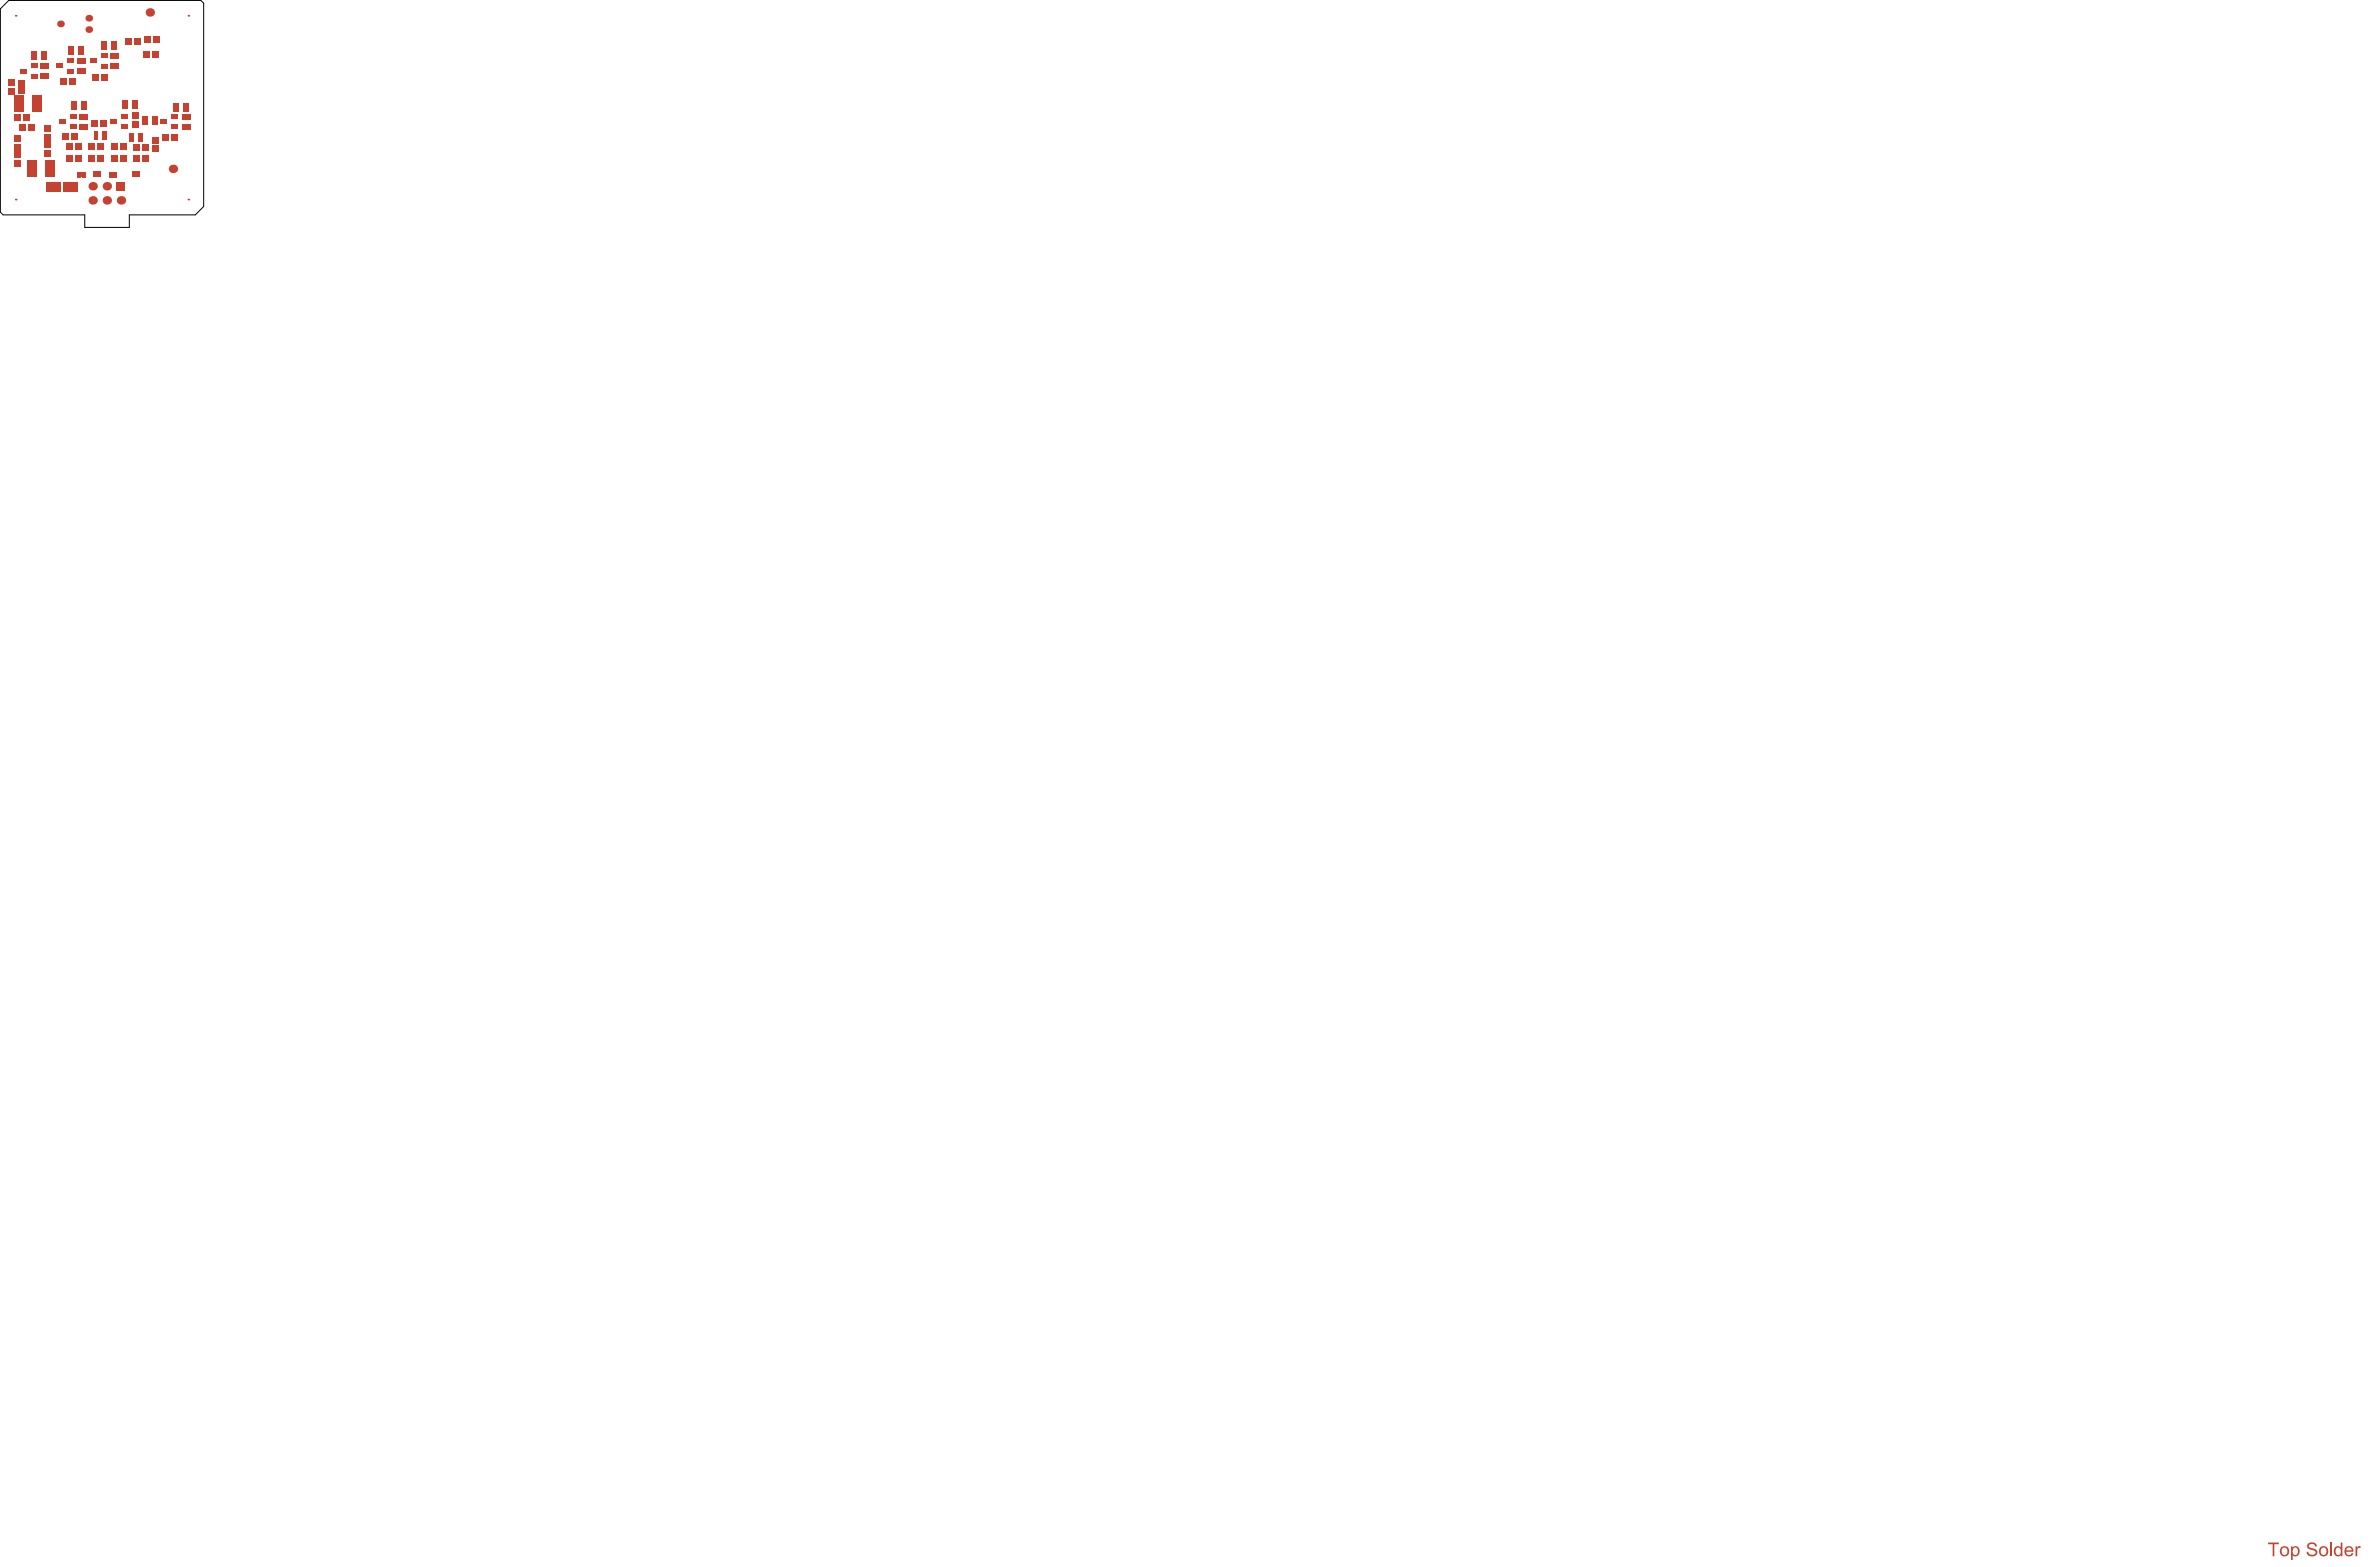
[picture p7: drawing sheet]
<svg xmlns="http://www.w3.org/2000/svg" width="1416mm" height="936mm" viewBox="0 0 1416 936" stroke-linecap="round" stroke-linejoin="round" font-family="sans-serif">
<path d="M0 5l5-5h115l2 2v121l-5 5h-40v8h-26v-8h-49l-2-1z" fill="none" stroke="#000" stroke-width=".6"/>
<g fill="#c64230">
<path d="M47 103h4v2h-4z" fill-rule="evenodd"/>
<path d="M56 79h3v4h-3z" fill-rule="evenodd"/>
<path d="M61 79h3v4h-3z" fill-rule="evenodd"/>
<path d="M83 79h2v5h-2z" fill-rule="evenodd"/>
<path d="M56 103h4v2h-4z" fill-rule="evenodd"/>
<path d="M65 103h5v2h-5z" fill-rule="evenodd"/>
<path d="M79 103h4v2h-4z" fill-rule="evenodd"/>
<path d="M77 79h3v5h-3z" fill-rule="evenodd"/>
<path d="M70 109h5v5h-5z" fill-rule="evenodd"/>
<path d="M14 68h4v4h-4z" fill-rule="evenodd"/>
<path d="M27 80h3v4h-3z" fill-rule="evenodd"/>
<path d="M27 75h3v3h-3z" fill-rule="evenodd"/>
<path d="M42 74h4v3h-4z" fill-rule="evenodd"/>
<path d="M42 68h4v3h-4z" fill-rule="evenodd"/>
<path d="M43 61h3v5h-3z" fill-rule="evenodd"/>
<path d="M42 47h3v3h-3z" fill-rule="evenodd"/>
<path d="M40 41h4v3h-4z" fill-rule="evenodd"/>
<path d="M40 35h4v3h-4z" fill-rule="evenodd"/>
<path d="M46 103h3v3h-3z" fill-rule="evenodd"/>
<path d="M49 103h2v3h-2z" fill-rule="evenodd"/>
<path d="M49 61h3v5h-3z" fill-rule="evenodd"/>
<path d="M55 102h3v4h-3z" fill-rule="evenodd"/>
</g>
<g fill="#c64230">
<path d="M1355 921h6v1h-3v7h-1v-7h-2z"/>
<path d="M1378 922l2-1h2l1 1 1 1h-1l-1-1h-2a1.4 1.4 0 0 0-1 1 1.4 1.4 0 0 0 2 1l2 1 1 2-1 2h-4l-1-1v-1l1-1v2h2h1l1-1-1-1-3-1-1-2z"/>
<path d="M1392 921h1v8h-1z"/>
<path d="M1407 923h1v1l1-1h1v1h-1l-1 1v4h-1z"/>
<path d="M1362 924l2-1 2 1 1 2v2l-2 1-3-1v-2zM1363 925v1a1.9 1.9 0 0 0 2 2 1.9 1.9 0 0 0 1-3l-1-1z"/>
<path d="M1368 923h1v1l2-1h1l1 3v2l-1 1h-2h-1v2h-1zM1370 925l-1 1 1 2h2v-2v-1l-1-1z"/>
<path d="M1386 924l2-1 2 1 1 3-2 2h-2l-1-1-1-1zM1386 925v1a1.9 1.9 0 0 0 2 2 1.9 1.9 0 0 0 1-3 1.6 1.6 0 0 0-1-1 1.6 1.6 0 0 0-2 1z"/>
<path d="M1395 924l2-1 1 1v-3h1v8h-1v-1l-2 1-2-1v-2zM1395 925v2a1.7 1.7 0 0 0 2 1 1.7 1.7 0 0 0 1-2l-1-2z"/>
<path d="M1401 924l2-1 2 1 1 2h-5l2 2h1l1-1h1l-1 2h-2l-2-1-1-2zM1402 924l-1 2 4-1a1.7 1.7 0 0 0-3-1z"/>
<circle cx="36" cy="14" r="2"/>
<circle cx="55" cy="120" r="2.5"/>
<circle cx="55" cy="111" r="2.5"/>
<circle cx="9" cy="119" r=".5"/>
<circle cx="9" cy="9" r=".5"/>
<circle cx="64" cy="120" r="2.5"/>
<circle cx="72" cy="120" r="2.5"/>
<circle cx="53" cy="18" r="2"/>
<circle cx="53" cy="11" r="2"/>
<circle cx="112" cy="119" r=".5"/>
<circle cx="112" cy="9" r=".5"/>
<circle cx="64" cy="111" r="2.5"/>
</g>
<path d="M57 83h1" fill="none" stroke="#c64230" stroke-width="1.6"/>
<path d="M57 81h1" fill="none" stroke="#c64230" stroke-width="1.3"/>
<path d="M54 35h4v3h-4z" fill-rule="evenodd" fill="#c64230"/>
<path d="M62 81h1" fill="none" stroke="#c64230" stroke-width="1.3"/>
<path d="M63 83h.1" fill="none" stroke="#c64230" stroke-width="1.6"/>
<path d="M68 103h2v3h-2z" fill-rule="evenodd" fill="#c64230"/>
<path d="M78 84h1" fill="none" stroke="#c64230" stroke-width="1.6"/>
<g fill="#c64230">
<path d="M73 60h3v5h-3z" fill-rule="evenodd"/>
<path d="M81 102h3v3h-3z" fill-rule="evenodd"/>
</g>
<path d="M83 82h2" fill="none" stroke="#c64230" stroke-width="1.3"/>
<path d="M84 84h.1" fill="none" stroke="#c64230" stroke-width="1.6"/>
<g fill="#c64230">
<path d="M102 80h4v4h-4z" fill-rule="evenodd"/>
<path d="M103 74h3v3h-3z" fill-rule="evenodd"/>
<path d="M103 68h3v3h-3z" fill-rule="evenodd"/>
<path d="M19 57h6v10h-6z" fill-rule="evenodd"/>
<path d="M19 30h3v6h-3z" fill-rule="evenodd"/>
<path d="M27 84h3v4h-3z" fill-rule="evenodd"/>
<path d="M27 90h3v3h-3z" fill-rule="evenodd"/>
<path d="M35 71h4v3h-4z" fill-rule="evenodd"/>
<path d="M33 38h4v3h-4z" fill-rule="evenodd"/>
<path d="M40 86h4v4h-4z" fill-rule="evenodd"/>
<path d="M40 93h4v3h-4z" fill-rule="evenodd"/>
<path d="M53 86h3v4h-3z" fill-rule="evenodd"/>
<path d="M53 93h3v3h-3z" fill-rule="evenodd"/>
<path d="M55 72h4v4h-4z" fill-rule="evenodd"/>
<path d="M56 79h2v1h-2z" fill-rule="evenodd"/>
<path d="M55 44h4v4h-4z" fill-rule="evenodd"/>
<path d="M60 72h4v4h-4z" fill-rule="evenodd"/>
</g>
<path d="M63 79h.1" fill="none" stroke="#c64230" stroke-width="1.6"/>
<g fill="#c64230">
<path d="M61 32h3v3h-3z" fill-rule="evenodd"/>
<path d="M61 38h3v3h-3z" fill-rule="evenodd"/>
<path d="M61 44h3v4h-3z" fill-rule="evenodd"/>
<path d="M67 93h3v3h-3z" fill-rule="evenodd"/>
<path d="M67 86h3v4h-3z" fill-rule="evenodd"/>
<path d="M78 79h2v2h-2z" fill-rule="evenodd"/>
<path d="M75 23h4v4h-4z" fill-rule="evenodd"/>
</g>
<path d="M84 80h.1" fill="none" stroke="#c64230" stroke-width="1.6"/>
<g fill="#c64230">
<path d="M80 23h4v4h-4z" fill-rule="evenodd"/>
<path d="M96 71h4v3h-4z" fill-rule="evenodd"/>
<path d="M110 62h3v5h-3z" fill-rule="evenodd"/>
<path d="M41 28h3v5h-3z" fill-rule="evenodd"/>
<path d="M47 28h3v5h-3z" fill-rule="evenodd"/>
<path d="M61 24h3v6h-3z" fill-rule="evenodd"/>
<path d="M67 24h3v6h-3z" fill-rule="evenodd"/>
<path d="M8 96h4v3h-4z" fill-rule="evenodd"/>
<path d="M8 81h4v4h-4z" fill-rule="evenodd"/>
<path d="M11 74h4v4h-4z" fill-rule="evenodd"/>
<path d="M17 74h3v4h-3z" fill-rule="evenodd"/>
<path d="M9 68h3v4h-3z" fill-rule="evenodd"/>
<path d="M5 47h4v4h-4z" fill-rule="evenodd"/>
<path d="M11 48h4v4h-4z" fill-rule="evenodd"/>
<path d="M12 41h4v3h-4z" fill-rule="evenodd"/>
<path d="M36 47h4v3h-4z" fill-rule="evenodd"/>
<path d="M65 103h2v3h-2z" fill-rule="evenodd"/>
<path d="M58 102h2v4h-2z" fill-rule="evenodd"/>
<path d="M72 74h4v3h-4z" fill-rule="evenodd"/>
<path d="M72 68h4v3h-4z" fill-rule="evenodd"/>
<path d="M79 102h2v3h-2z" fill-rule="evenodd"/>
<path d="M91 87h4v4h-4z" fill-rule="evenodd"/>
<path d="M91 82h4v3h-4z" fill-rule="evenodd"/>
<path d="M97 80h4v4h-4z" fill-rule="evenodd"/>
</g>
<g fill="#c64230">
<circle cx="89" cy="7" r="2.5"/>
<circle cx="103" cy="101" r="2.5"/>
</g>
<path d="M78 82h1" fill="none" stroke="#c64230" stroke-width="1.3"/>
<g fill="#c64230">
<path d="M79 67h4v4h-4z" fill-rule="evenodd"/>
<path d="M79 60h3v5h-3z" fill-rule="evenodd"/>
<path d="M91 22h4v3h-4z" fill-rule="evenodd"/>
<path d="M86 22h4v3h-4z" fill-rule="evenodd"/>
<path d="M109 74h5v3h-5z" fill-rule="evenodd"/>
<path d="M109 68h5v3h-5z" fill-rule="evenodd"/>
<path d="M8 86h4v4h-4z" fill-rule="evenodd"/>
<path d="M8 90h4v4h-4z" fill-rule="evenodd"/>
<path d="M8 57h6v10h-6z" fill-rule="evenodd"/>
<path d="M11 52h4v4h-4z" fill-rule="evenodd"/>
<path d="M27 96h6v9h-6z" fill-rule="evenodd"/>
<path d="M45 86h4v4h-4z" fill-rule="evenodd"/>
<path d="M45 93h4v3h-4z" fill-rule="evenodd"/>
<path d="M24 38h5v3h-5z" fill-rule="evenodd"/>
<path d="M24 44h5v3h-5z" fill-rule="evenodd"/>
<path d="M25 30h3v6h-3z" fill-rule="evenodd"/>
<path d="M58 86h4v4h-4z" fill-rule="evenodd"/>
<path d="M58 93h4v3h-4z" fill-rule="evenodd"/>
<path d="M72 93h4v3h-4z" fill-rule="evenodd"/>
<path d="M72 86h4v4h-4z" fill-rule="evenodd"/>
<path d="M66 71h4v3h-4z" fill-rule="evenodd"/>
<path d="M66 32h5v3h-5z" fill-rule="evenodd"/>
<path d="M66 38h5v3h-5z" fill-rule="evenodd"/>
<path d="M80 93h3v3h-3z" fill-rule="evenodd"/>
<path d="M85 93h4v3h-4z" fill-rule="evenodd"/>
<path d="M80 86h3v4h-3z" fill-rule="evenodd"/>
<path d="M85 86h4v4h-4z" fill-rule="evenodd"/>
<path d="M79 73h4v3h-4z" fill-rule="evenodd"/>
<path d="M91 69h3v6h-3z" fill-rule="evenodd"/>
<path d="M85 69h3v6h-3z" fill-rule="evenodd"/>
<path d="M85 31h4v3h-4z" fill-rule="evenodd"/>
<path d="M91 31h3v3h-3z" fill-rule="evenodd"/>
<path d="M104 62h3v5h-3z" fill-rule="evenodd"/>
<path d="M5 53h4v3h-4z" fill-rule="evenodd"/>
<path d="M37 80h4v3h-4z" fill-rule="evenodd"/>
<path d="M42 80h4v3h-4z" fill-rule="evenodd"/>
<path d="M38 109h8v6h-8z" fill-rule="evenodd"/>
<path d="M27 109h9v6h-9z" fill-rule="evenodd"/>
<path d="M47 74h6v3h-6z" fill-rule="evenodd"/>
<path d="M47 68h6v3h-6z" fill-rule="evenodd"/>
<path d="M46 41h5v3h-5z" fill-rule="evenodd"/>
<path d="M46 35h5v3h-5z" fill-rule="evenodd"/>
<path d="M16 96h6v9h-6z" fill-rule="evenodd"/>
<path d="M19 38h3v3h-3z" fill-rule="evenodd"/>
<path d="M19 44h3v3h-3z" fill-rule="evenodd"/>
</g>
</svg>
